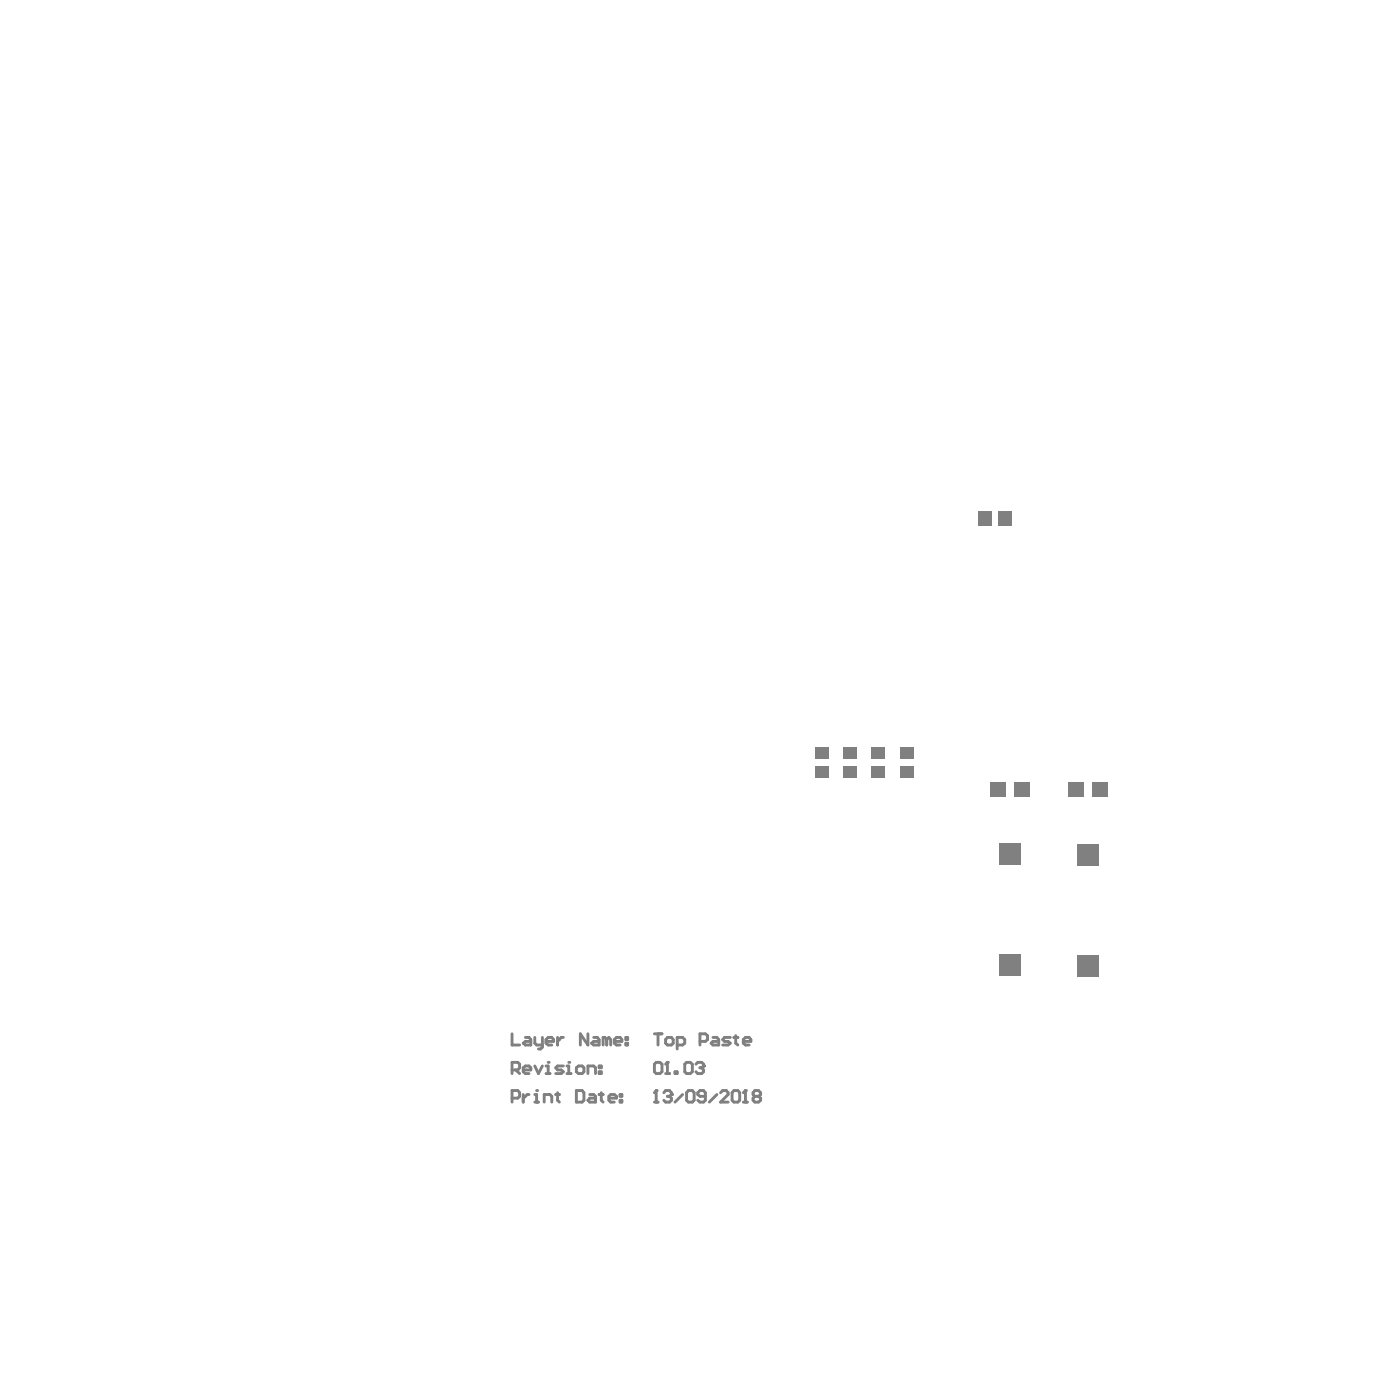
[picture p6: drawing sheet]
<svg xmlns="http://www.w3.org/2000/svg" width="96mm" height="96mm" viewBox="0 0 96 96" stroke-linecap="round" stroke-linejoin="round" font-family="sans-serif">
<g fill="none" stroke="#808080" stroke-width=".2">
<path d="M35.1 73.3h.4l.1-.1v-.3l-.1-.1h-.4v.8M35.1 70.9v.7h.5M35.1 75.3h.4l.1-.2v-.2l-.1-.2h-.4v.8M35.3 73.3l.3 .3M35.9 73.3h.5v-.1l-.1-.1h-.3l-.1 .1v.3l.1 .1h.3M35.9 75v.5M36 71.1h.3l.1 .2v.3h-.4l-.1-.1 .1-.1h.4M36.3 75h-.2l-.2 .3M36.7 75h.1v.5M36.7 75.5h.2M36.7 73.1l.2 .5 .3-.5M36.7 71.1v.4l.1 .1h.4"/>
<path d="M36.8 74.7h.1M37.2 71.1v.7l-.1 .1h-.2M37.3 75.5v-.5h.4l.1 .1v.4M37.4 73.6h.3M37.4 73.1h.2v.5M37.4 71.4h.5l-.1-.3h-.2l-.2 .2v.2l.2 .1h.2M37.6 72.8h.1M38.1 75h.2M38.2 71.1v.5M38.2 74.9v.5l.1 .1M38.6 73.1h-.4l-.1 .1 .1 .1h.3l.1 .2-.1 .1h-.4M38.6 71.1h-.1l-.3 .3"/>
<path d="M38.9 73.6h.2M38.9 73.1h.1v.5M39 72.8h.1M39.5 73.2l.2-.1h.2l.1 .1v.3l-.1 .1h-.2l-.2-.1zM39.5 74.7h.4l.1 .2v.5l-.1 .1h-.4zM40.3 73.6v-.5h.4l.1 .1v.4M40.3 70.9v.7l-.5-.7v.7M40.4 75h.3l.1 .1v.4h-.4l-.1-.1 .1-.1h.4M40.7 71.1h.2l.2 .2v.3h-.4l-.2-.1 .2-.1h.4M41.1 73.5h.1v.1h-.1zM41.1 73.1h.1v.1h-.1zM41.1 75h.2"/>
<path d="M41.2 74.9v.5l.1 .1M41.6 71.3l-.1-.2h-.2v.5M41.6 71.3v.3M41.6 71.3l.1-.2 .2 .2v.3M41.7 75.3h.6v-.2l-.2-.1h-.2l-.2 .1v.3l.2 .1h.2M42.1 71.4h.5l-.1-.3h-.2l-.2 .2v.2l.2 .1h.2M42.5 75h.1v.1h-.1zM42.5 75.4h.1v.1h-.1zM42.9 71.5h.1v.1h-.1zM42.9 71.1h.1v.2h-.1zM44.9 75.5h.2M44.9 70.9h.5"/>
<path d="M45 74.7h.1M45 72.8h.2l.2 .1v.6l-.2 .1h-.2l-.1-.1v-.6zM45 74.7v.8M45 74.7l-.1 .2M45.1 70.9v.7M45.5 74.9l.1-.2h.3l.1 .3M45.6 73.6h.3M45.7 72.8h.1M45.7 72.8v.8M45.7 72.8l-.1 .1M45.7 75.1h.2M45.7 71.1h.3l.1 .2v.2l-.1 .1h-.3l-.1-.1v-.2z"/>
<path d="M45.9 75.1l.1 .2v.1l-.1 .1h-.3l-.1-.1M46 75h.1M46 75l-.1 .1M46.3 73.5h.1v.1h-.1zM46.4 71.6h.4l.1-.1v-.2l-.1-.2h-.4v.8M46.8 75l-.5 .5M47.1 72.8h.2l.2 .1v.6l-.2 .1h-.2l-.2-.1v-.6zM47.2 74.7h.3l.1 .2v.5l-.1 .1h-.3l-.1-.1v-.5zM47.7 72.9l.1-.1h.3l.1 .3M48 73.2h.1M48 71.4h.3l.2-.1v-.3l-.2-.1h-.3v.7M48.1 73.2l.1 .1-.1 .3h-.3l-.1-.1"/>
<path d="M48.2 73.1h.1M48.2 73.1l-.1 .1M48.3 75.1h-.3l-.2-.1 .2-.3h.2l.1 .2v.5l-.1 .1h-.2l-.2-.1M48.9 71.1h.2l.2 .2v.3h-.4l-.2-.1 .2-.1h.4M49.1 75l-.5 .5M49.4 74.9l.1-.2h.3l.1 .2v.1l-.5 .5h.5M50.1 71.1h-.4l-.2 .2 .2 .1h.2l.2 .1-.2 .1h-.4M50.3 74.7h.3l.1 .2v.5l-.1 .1h-.3l-.1-.1v-.5zM50.3 71.1h.3M50.4 71v.5l.2 .1M50.9 75.5h.3M50.9 71.4h.6l-.2-.3h-.2l-.2 .2v.2l.2 .1h.2"/>
<path d="M51.1 74.7h.1M51.1 74.7v.8M51.1 74.7l-.2 .2M51.7 75.1l-.1-.1 .1-.3h.3l.1 .2v.1l-.1 .1M51.7 75.1l-.1 .2v.1l.1 .1h.3l.1-.1v-.1l-.1-.2M51.7 75.1h.3"/>
</g>
<g fill="#808080">
<path d="M55.8 51.2h1v.8h-1z" fill-rule="evenodd"/>
<path d="M57.8 51.2h.9v.8h-.9z" fill-rule="evenodd"/>
<path d="M59.7 51.2h1v.8h-1z" fill-rule="evenodd"/>
<path d="M61.7 51.2h.9v.8h-.9z" fill-rule="evenodd"/>
<path d="M69.5 53.6h1.1v1h-1.1z" fill-rule="evenodd"/>
<path d="M73.2 53.6h1.1v1h-1.1z" fill-rule="evenodd"/>
<path d="M55.8 52.5h1v.8h-1z" fill-rule="evenodd"/>
<path d="M57.8 52.5h.9v.8h-.9z" fill-rule="evenodd"/>
<path d="M59.7 52.5h1v.8h-1z" fill-rule="evenodd"/>
<path d="M61.7 52.5h.9v.8h-.9z" fill-rule="evenodd"/>
<path d="M67.1 35h.9v1h-.9z" fill-rule="evenodd"/>
<path d="M67.8 53.6h1.1v1h-1.1z" fill-rule="evenodd"/>
<path d="M74.9 53.6h1v1h-1z" fill-rule="evenodd"/>
<path d="M68.5 65.4h1.5v1.5h-1.5z" fill-rule="evenodd"/>
<path d="M68.5 57.8h1.5v1.5h-1.5z" fill-rule="evenodd"/>
<path d="M68.4 35.1h.9v.9h-.9z" fill-rule="evenodd"/>
<path d="M73.8 65.5h1.5v1.4h-1.5z" fill-rule="evenodd"/>
<path d="M73.9 57.9h1.4v1.4h-1.4z" fill-rule="evenodd"/>
</g>
</svg>
